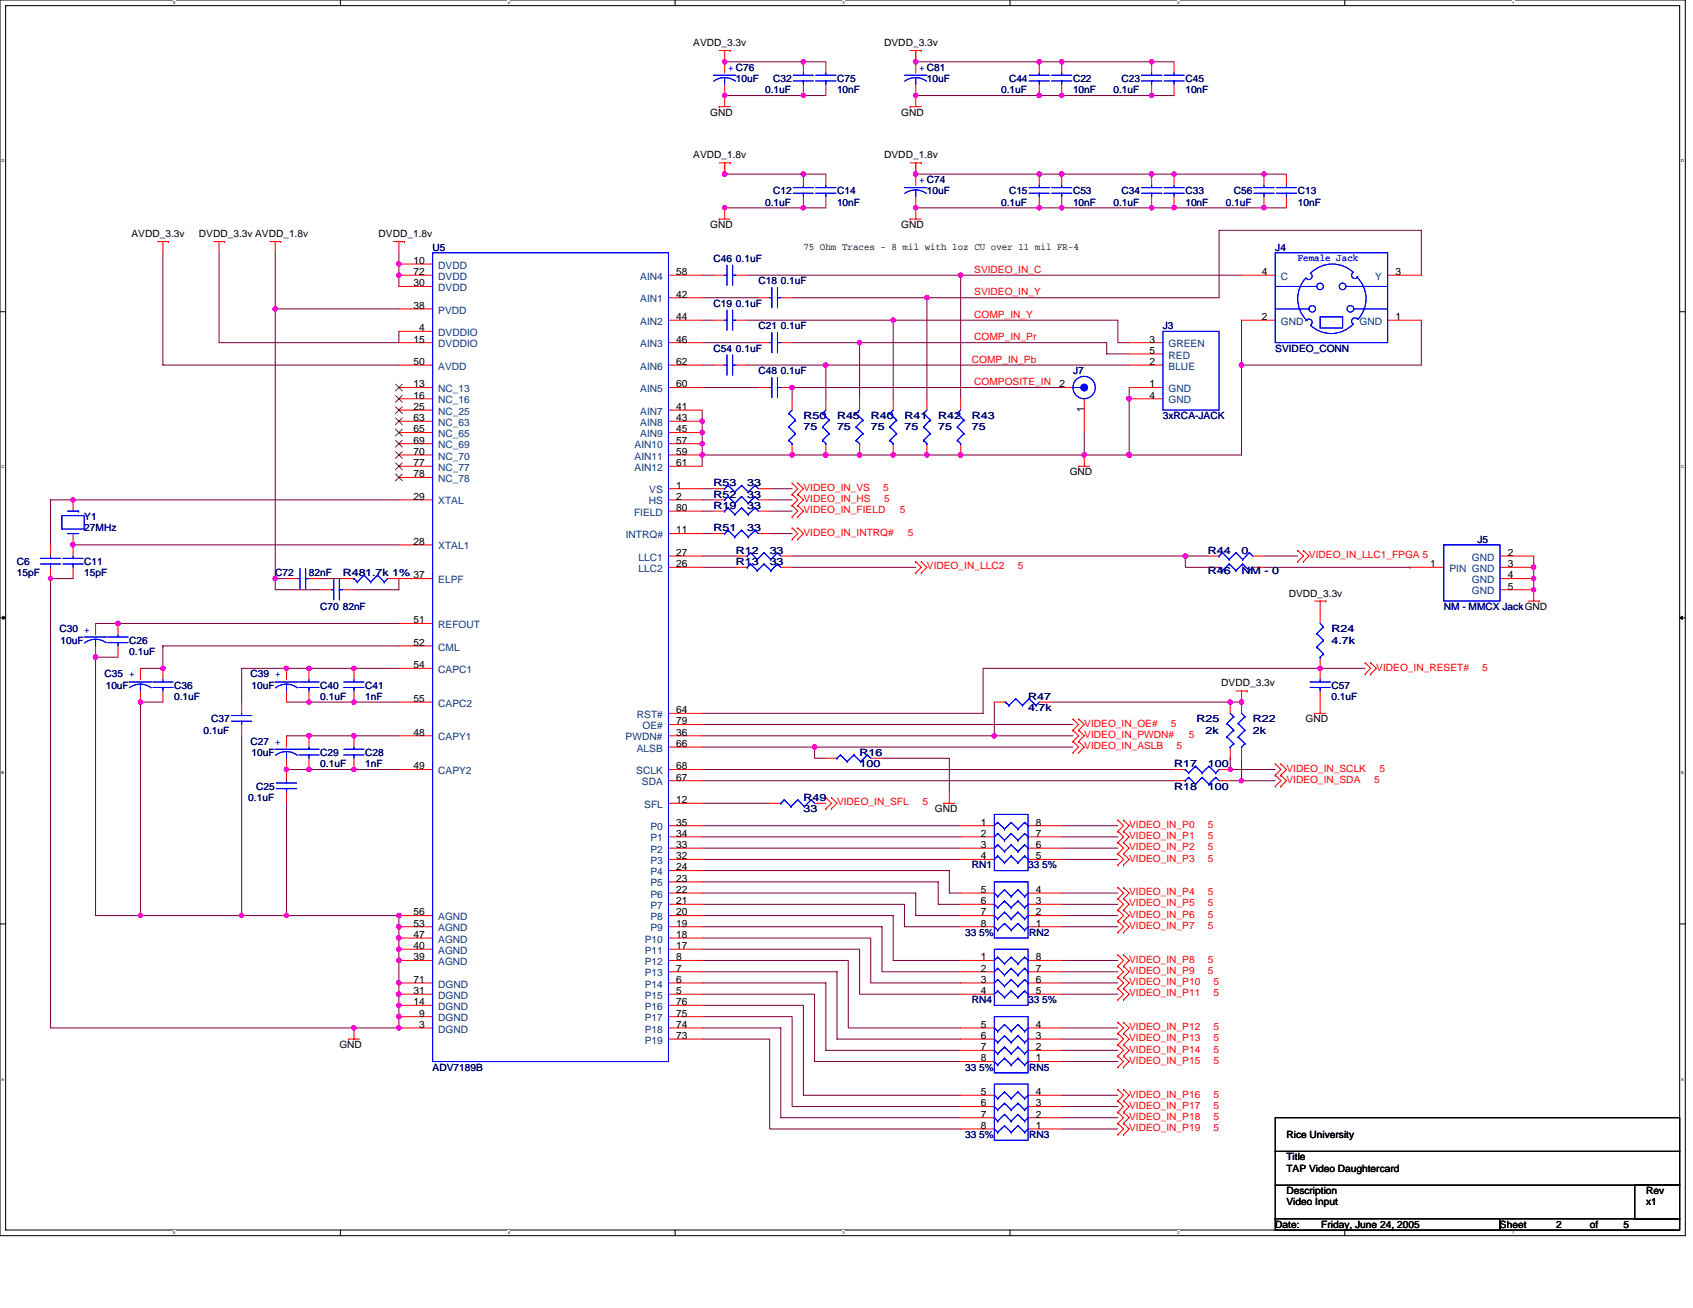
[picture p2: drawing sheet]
<svg xmlns="http://www.w3.org/2000/svg" width="279mm" height="216mm" viewBox="0 0 279 216" stroke-linecap="round" stroke-linejoin="round" font-family="sans-serif">
<defs><g id="words">
<g font-size="1.7">
<text x="114.4" y="7.6">AVDD_3.3v</text>
<text x="145.9" y="7.6">DVDD_3.3v</text>
<text x="117.2" y="19.1">GND</text>
<text x="148.7" y="19.1">GND</text>
<text x="114.4" y="26.1">AVDD_1.8v</text>
<text x="145.9" y="26.1">DVDD_1.8v</text>
<text x="21.7" y="39.1">AVDD_3.3v</text>
<text x="32.8" y="39.1">DVDD_3.3v AVDD_1.8v</text>
<text x="62.5" y="39.1">DVDD_1.8v</text>
<text x="117.2" y="37.6">GND</text>
<text x="132.6" y="41.2">75 Ohm Traces - 8 mil with 1oz CU over 11 mil FR-4</text>
<text x="148.7" y="37.6">GND</text>
<text x="68.2" y="43.6">10</text>
<text x="68.2" y="47.3">30</text>
<text x="68.2" y="45.4">72</text>
<text x="111.6" y="45.4">58</text>
<text x="208.2" y="45.4">4</text>
<text x="230.3" y="45.4">3</text>
<text x="68.2" y="51">38</text>
<text x="111.6" y="49.1">42</text>
<text x="111.6" y="52.8">44</text>
<text x="208.2" y="52.8">2</text>
<text x="230.3" y="52.8">1</text>
<text x="68.2" y="56.5">15</text>
<text x="69.2" y="54.7">4</text>
<text x="111.6" y="56.5">46</text>
<text x="189.7" y="56.5">3</text>
<text x="189.7" y="58.4">5</text>
<text x="68.2" y="60.2">50</text>
<text x="68.2" y="63.9">13</text>
<text x="68.2" y="65.8">16</text>
<text x="111.6" y="63.9">60</text>
<text x="111.6" y="60.2">62</text>
<text x="174.9" y="63.9">2</text>
<text x="189.7" y="63.9">1</text>
<text x="189.7" y="60.2">2</text>
<text x="189.7" y="65.8">4</text>
<text x="68.2" y="67.7">25</text>
<text x="68.2" y="69.5">63</text>
<text x="68.2" y="71.4">65</text>
<text x="111.6" y="67.7">41</text>
<text x="111.6" y="69.5">43</text>
<text x="111.6" y="71.4">45</text>
<text x="178.9" y="68.1" transform="rotate(-90 178.9 68.1)">1</text>
<text x="68.2" y="73.2">69</text>
<text x="68.2" y="75.1">70</text>
<text x="68.2" y="76.9">77</text>
<text x="111.6" y="73.2">57</text>
<text x="111.6" y="75.1">59</text>
<text x="111.6" y="76.9">61</text>
<text x="68.2" y="78.8">78</text>
<text x="68.2" y="82.5">29</text>
<text x="111.6" y="82.5">2</text>
<text x="111.6" y="80.6">1</text>
<text x="176.5" y="78.4">GND</text>
<text x="68.2" y="89.9">28</text>
<text x="111.6" y="84.3">80</text>
<text x="111.6" y="88.1">11</text>
<text x="111.6" y="91.8">27</text>
<text x="111.6" y="93.6">26</text>
<text x="236.1" y="93.6">1</text>
<text x="248.8" y="91.8">2</text>
<text x="248.8" y="93.6">3</text>
<text x="248.8" y="95.5">4</text>
<text x="212.7" y="98.5">DVDD_3.3v</text>
<text x="248.8" y="97.3">5</text>
<text x="68.2" y="106.6">52</text>
<text x="68.2" y="102.9">51</text>
<text x="68.2" y="110.3">54</text>
<text x="201.5" y="113.3">DVDD_3.3v</text>
<text x="68.2" y="115.9">55</text>
<text x="111.6" y="117.7">64</text>
<text x="111.6" y="119.6">79</text>
<text x="215.5" y="119.2">GND</text>
<text x="68.2" y="121.4">48</text>
<text x="111.6" y="123.3">66</text>
<text x="111.6" y="121.4">36</text>
<text x="68.2" y="127">49</text>
<text x="111.6" y="128.8">67</text>
<text x="111.6" y="127">68</text>
<text x="111.6" y="136.3">35</text>
<text x="111.6" y="132.6">12</text>
<text x="154.3" y="134.1">GND</text>
<text x="161.9" y="136.3">1</text>
<text x="171" y="136.3">8</text>
<text x="111.6" y="138.1">34</text>
<text x="111.6" y="140">33</text>
<text x="111.6" y="141.8">32</text>
<text x="111.6" y="143.7">24</text>
<text x="161.9" y="138.1">2</text>
<text x="161.9" y="140">3</text>
<text x="161.9" y="141.8">4</text>
<text x="171" y="141.8">5</text>
<text x="171" y="140">6</text>
<text x="171" y="138.1">7</text>
<text x="111.6" y="145.5">23</text>
<text x="111.6" y="147.4">22</text>
<text x="111.6" y="149.2">21</text>
<text x="161.9" y="147.4">5</text>
<text x="161.9" y="149.2">6</text>
<text x="171" y="149.2">3</text>
<text x="171" y="147.4">4</text>
<text x="68.2" y="154.8">47</text>
<text x="68.2" y="153">53</text>
<text x="68.2" y="151.1">56</text>
<text x="111.6" y="151.1">20</text>
<text x="111.6" y="153">19</text>
<text x="111.6" y="154.8">18</text>
<text x="161.9" y="151.1">7</text>
<text x="161.9" y="153">8</text>
<text x="171" y="153">1</text>
<text x="171" y="151.1">2</text>
<text x="68.2" y="158.5">39</text>
<text x="68.2" y="156.7">40</text>
<text x="111.6" y="156.7">17</text>
<text x="111.6" y="158.5">8</text>
<text x="111.6" y="160.4">7</text>
<text x="161.9" y="158.5">1</text>
<text x="161.9" y="160.4">2</text>
<text x="171" y="160.4">7</text>
<text x="171" y="158.5">8</text>
<text x="68.2" y="165.9">14</text>
<text x="68.2" y="164.1">31</text>
<text x="68.2" y="162.2">71</text>
<text x="69.2" y="167.8">9</text>
<text x="111.6" y="162.2">6</text>
<text x="111.6" y="164.1">5</text>
<text x="111.6" y="165.9">76</text>
<text x="111.6" y="167.8">75</text>
<text x="161.9" y="162.2">3</text>
<text x="161.9" y="164.1">4</text>
<text x="171" y="164.1">5</text>
<text x="171" y="162.2">6</text>
<text x="56" y="173">GND</text>
<text x="69.2" y="169.7">3</text>
<text x="111.6" y="169.7">74</text>
<text x="111.6" y="171.5">73</text>
<text x="161.9" y="169.7">5</text>
<text x="161.9" y="171.5">6</text>
<text x="161.9" y="173.4">7</text>
<text x="171" y="173.4">2</text>
<text x="171" y="171.5">3</text>
<text x="171" y="169.7">4</text>
<text x="161.9" y="175.2">8</text>
<text x="171" y="175.2">1</text>
<text x="161.9" y="180.8">5</text>
<text x="161.9" y="182.6">6</text>
<text x="161.9" y="184.5">7</text>
<text x="171" y="184.5">2</text>
<text x="171" y="182.6">3</text>
<text x="171" y="180.8">4</text>
<text x="161.9" y="186.3">8</text>
<text x="171" y="186.3">1</text>
<text x="212.3" y="187.8">Rice University</text>
<text x="212.3" y="191.5">Title</text>
<text x="212.3" y="197.1">Description</text>
<text x="212.3" y="193.4">TAP Video Daughtercard</text>
<text x="271.7" y="197.1">Rev</text>
<text x="210.5" y="202.7">Date:</text>
<text x="212.3" y="199">Video Input</text>
<text x="218.1" y="202.7">Friday, June 24, 2005</text>
<text x="247.5" y="202.7">Sheet</text>
<text x="256.8" y="202.7">2</text>
<text x="262.4" y="202.7">of</text>
<text x="267.9" y="202.7">5</text>
<text x="271.7" y="199">x1</text>
</g>
<g font-size="1.7" fill="#00f">
<text x="120.2" y="11.7">+ C76</text>
<text x="151.7" y="11.7">+ C81</text>
<text x="151.7" y="30.2">+ C74</text>
<text x="214.2" y="43">Female Jack</text>
</g>
<g font-size="1.7" fill="#000080">
<text x="121.5" y="13.5">10uF</text>
<text x="126.3" y="15.4">0.1uF</text>
<text x="127.6" y="13.5">C32</text>
<text x="138.1" y="13.5">C75</text>
<text x="138.1" y="15.4">10nF</text>
<text x="153" y="13.5">10uF</text>
<text x="165.2" y="15.4">0.1uF</text>
<text x="166.5" y="13.5">C44</text>
<text x="177.1" y="13.5">C22</text>
<text x="177.1" y="15.4">10nF</text>
<text x="183.7" y="15.4">0.1uF</text>
<text x="185.1" y="13.5">C23</text>
<text x="195.6" y="13.5">C45</text>
<text x="195.6" y="15.4">10nF</text>
<text x="126.3" y="33.9">0.1uF</text>
<text x="127.6" y="32.1">C12</text>
<text x="138.1" y="32.1">C14</text>
<text x="138.1" y="33.9">10nF</text>
<text x="153" y="32.1">10uF</text>
<text x="165.2" y="33.9">0.1uF</text>
<text x="166.5" y="32.1">C15</text>
<text x="177.1" y="32.1">C53</text>
<text x="177.1" y="33.9">10nF</text>
<text x="183.7" y="33.9">0.1uF</text>
<text x="185.1" y="32.1">C34</text>
<text x="195.6" y="32.1">C33</text>
<text x="195.6" y="33.9">10nF</text>
<text x="202.3" y="33.9">0.1uF</text>
<text x="203.6" y="32.1">C56</text>
<text x="214.2" y="32.1">C13</text>
<text x="214.2" y="33.9">10nF</text>
<text x="71.4" y="41.4">U5</text>
<text x="210.5" y="41.4">J4</text>
<text x="117.8" y="43.2">C46 0.1uF</text>
<text x="125.2" y="46.9">C18 0.1uF</text>
<text x="117.8" y="50.6">C19 0.1uF</text>
<text x="117.8" y="58">C54 0.1uF</text>
<text x="125.2" y="54.3">C21 0.1uF</text>
<text x="191.9" y="54.3">J3</text>
<text x="210.5" y="58">SVIDEO_CONN</text>
<text x="125.2" y="61.7">C48 0.1uF</text>
<text x="177.1" y="61.7">J7</text>
<text x="132.6" y="69.2">R50</text>
<text x="132.6" y="71">75</text>
<text x="138.1" y="69.2">R45</text>
<text x="138.1" y="71">75</text>
<text x="143.7" y="69.2">R40</text>
<text x="143.7" y="71">75</text>
<text x="149.3" y="69.2">R41</text>
<text x="149.3" y="71">75</text>
<text x="154.8" y="69.2">R42</text>
<text x="154.8" y="71">75</text>
<text x="160.4" y="69.2">R43</text>
<text x="160.4" y="71">75</text>
<text x="191.9" y="69.2">3xRCA-JACK</text>
<text x="117.8" y="80.3">R53</text>
<text x="117.8" y="82.1">R52</text>
<text x="117.8" y="84">R19</text>
<text x="123.3" y="80.3">33</text>
<text x="123.3" y="82.1">33</text>
<text x="123.3" y="84">33</text>
<text x="13.9" y="85.9">Y1</text>
<text x="13.9" y="87.7">27MHz</text>
<text x="117.8" y="87.7">R51</text>
<text x="123.3" y="87.7">33</text>
<text x="243.8" y="89.6">J5</text>
<text x="2.8" y="93.3">C6</text>
<text x="2.8" y="95.1">15pF</text>
<text x="13.9" y="93.3">C11</text>
<text x="13.9" y="95.1">15pF</text>
<text x="45.4" y="95.1">C72</text>
<text x="51" y="95.1">82nF</text>
<text x="56.6" y="95.1">R481.7k 1% 37</text>
<text x="121.5" y="91.4">R12</text>
<text x="121.5" y="93.3">R13</text>
<text x="127" y="91.4">33</text>
<text x="127" y="93.3">33</text>
<text x="199.3" y="94.7">R46</text>
<text x="199.3" y="91.4">R44</text>
<text x="204.9" y="94.7">NM - 0</text>
<text x="204.9" y="91.4">0</text>
<text x="52.9" y="100.7">C70 82nF</text>
<text x="238.3" y="100.7">NM - MMCX JackGND</text>
<text x="9.8" y="104.4">C30 +</text>
<text x="10" y="106.3">10uF</text>
<text x="21.3" y="106.3">C26</text>
<text x="219.7" y="104.4">R24</text>
<text x="219.7" y="106.3">4.7k</text>
<text x="17.3" y="111.8">C35 +</text>
<text x="17.4" y="113.7">10uF</text>
<text x="21.3" y="108.1">0.1uF</text>
<text x="28.7" y="113.7">C36</text>
<text x="41.4" y="111.8">C39 +</text>
<text x="41.5" y="113.7">10uF</text>
<text x="52.9" y="113.7">C40</text>
<text x="60.3" y="113.7">C41</text>
<text x="219.7" y="113.7">C57</text>
<text x="28.7" y="115.5">0.1uF</text>
<text x="34.9" y="119.2">C37</text>
<text x="52.9" y="115.5">0.1uF</text>
<text x="60.3" y="115.5">1nF</text>
<text x="169.7" y="115.5">R47</text>
<text x="169.7" y="117.4">4.7k</text>
<text x="197.5" y="119.2">R25</text>
<text x="206.8" y="119.2">R22</text>
<text x="219.7" y="115.5">0.1uF</text>
<text x="33.6" y="121.1">0.1uF</text>
<text x="41.4" y="122.9">C27 +</text>
<text x="41.5" y="124.8">10uF</text>
<text x="52.9" y="124.8">C29</text>
<text x="60.3" y="124.8">C28</text>
<text x="141.9" y="124.8">R16</text>
<text x="199" y="121.1">2k</text>
<text x="206.8" y="121.1">2k</text>
<text x="42.3" y="130.3">C25</text>
<text x="52.9" y="126.6">0.1uF</text>
<text x="60.3" y="126.6">1nF</text>
<text x="141.9" y="126.6">100</text>
<text x="193.8" y="126.6">R17</text>
<text x="193.8" y="130.3">R18</text>
<text x="199.3" y="126.6">100</text>
<text x="199.3" y="130.3">100</text>
<text x="41" y="132.2">0.1uF</text>
<text x="132.6" y="132.2">R49</text>
<text x="132.6" y="134.1">33</text>
<text x="160.4" y="143.3">RN1</text>
<text x="169.7" y="143.3">33 5%</text>
<text x="159.3" y="154.5">33 5%</text>
<text x="169.8" y="154.5">RN2</text>
<text x="160.4" y="165.6">RN4</text>
<text x="169.7" y="165.6">33 5%</text>
<text x="71.4" y="176.7">ADV7189B</text>
<text x="159.3" y="176.7">33 5%</text>
<text x="169.8" y="176.7">RN5</text>
<text x="159.3" y="187.8">33 5%</text>
<text x="169.8" y="187.8">RN3</text>
</g>
<g font-size="1.7" fill="#004080">
<text x="72.3" y="44.3">DVDD</text>
<text x="72.3" y="46.2">DVDD</text>
<text x="105.7" y="46.2">AIN4</text>
<text x="211.4" y="46.2">C</text>
<text x="227" y="46.2">Y</text>
<text x="72.3" y="48">DVDD</text>
<text x="72.3" y="51.8">PVDD</text>
<text x="105.7" y="49.9">AIN1</text>
<text x="105.7" y="53.6">AIN2</text>
<text x="211.4" y="53.6">GND</text>
<text x="224.4" y="53.6">GND</text>
<text x="72.3" y="55.5">DVDDIO</text>
<text x="72.3" y="57.3">DVDDIO</text>
<text x="105.7" y="57.3">AIN3</text>
<text x="192.8" y="57.3">GREEN</text>
<text x="192.8" y="59.2">RED</text>
<text x="72.3" y="61">AVDD</text>
<text x="72.3" y="64.7">NC_13</text>
<text x="105.7" y="64.7">AIN5</text>
<text x="105.7" y="61">AIN6</text>
<text x="192.8" y="64.7">GND</text>
<text x="192.8" y="61">BLUE</text>
<text x="72.3" y="66.6">NC_16</text>
<text x="72.3" y="68.5">NC_25</text>
<text x="72.3" y="70.3">NC_63</text>
<text x="105.7" y="68.5">AIN7</text>
<text x="105.7" y="70.3">AIN8</text>
<text x="192.8" y="66.6">GND</text>
<text x="72.3" y="72.2">NC_65</text>
<text x="72.3" y="74">NC_69</text>
<text x="72.3" y="75.9">NC_70</text>
<text x="72.3" y="77.7">NC_77</text>
<text x="104.7" y="74">AIN10</text>
<text x="104.7" y="75.9">AIN11</text>
<text x="104.7" y="77.7">AIN12</text>
<text x="105.7" y="72.2">AIN9</text>
<text x="72.3" y="79.6">NC_78</text>
<text x="72.3" y="83.3">XTAL</text>
<text x="107.1" y="83.3">HS</text>
<text x="107.1" y="81.4">VS</text>
<text x="103.3" y="88.8">INTRQ#</text>
<text x="104.6" y="85.1">FIELD</text>
<text x="72.3" y="90.7">XTAL1</text>
<text x="105.4" y="92.5">LLC1</text>
<text x="105.4" y="94.4">LLC2</text>
<text x="239.2" y="94.4">PIN GND</text>
<text x="242.9" y="92.5">GND</text>
<text x="72.3" y="96.3">ELPF</text>
<text x="242.9" y="96.3">GND</text>
<text x="242.9" y="98.1">GND</text>
<text x="72.3" y="107.4">CML</text>
<text x="72.3" y="103.7">REFOUT</text>
<text x="72.3" y="111.1">CAPC1</text>
<text x="72.3" y="116.6">CAPC2</text>
<text x="105.1" y="118.5">RST#</text>
<text x="72.3" y="122.2">CAPY1</text>
<text x="103.3" y="122.2">PWDN#</text>
<text x="105.1" y="124.1">ALSB</text>
<text x="106" y="120.4">OE#</text>
<text x="72.3" y="127.8">CAPY2</text>
<text x="105" y="127.8">SCLK</text>
<text x="105.9" y="129.6">SDA</text>
<text x="106.3" y="133.3">SFL</text>
<text x="107.3" y="137.1">P0</text>
<text x="107.3" y="138.9">P1</text>
<text x="107.3" y="140.8">P2</text>
<text x="107.3" y="142.6">P3</text>
<text x="107.3" y="144.5">P4</text>
<text x="107.3" y="146.3">P5</text>
<text x="107.3" y="148.2">P6</text>
<text x="72.3" y="155.6">AGND</text>
<text x="72.3" y="153.7">AGND</text>
<text x="72.3" y="151.9">AGND</text>
<text x="106.4" y="155.6">P10</text>
<text x="107.3" y="150">P7</text>
<text x="107.3" y="151.9">P8</text>
<text x="107.3" y="153.7">P9</text>
<text x="72.3" y="159.3">AGND</text>
<text x="72.3" y="157.4">AGND</text>
<text x="106.4" y="157.4">P11</text>
<text x="106.4" y="159.3">P12</text>
<text x="106.4" y="161.2">P13</text>
<text x="72.3" y="166.7">DGND</text>
<text x="72.3" y="164.9">DGND</text>
<text x="72.3" y="163">DGND</text>
<text x="106.4" y="163">P14</text>
<text x="106.4" y="164.9">P15</text>
<text x="106.4" y="166.7">P16</text>
<text x="72.3" y="170.4">DGND</text>
<text x="72.3" y="168.6">DGND</text>
<text x="106.4" y="168.6">P17</text>
<text x="106.4" y="170.4">P18</text>
<text x="106.4" y="172.3">P19</text>
</g>
<g font-size="1.7" fill="#f00">
<text x="160.8" y="45">SVIDEO_IN_C</text>
<text x="160.8" y="48.8">SVIDEO_IN_Y</text>
<text x="160.8" y="52.5">COMP_IN_Y</text>
<text x="160.4" y="59.9">COMP_IN_Pb</text>
<text x="160.8" y="56.2">COMP_IN_Pr</text>
<text x="160.8" y="63.6">COMPOSITE_IN</text>
<text x="132.6" y="81">VIDEO_IN_VS</text>
<text x="132.6" y="82.9">VIDEO_IN_HS</text>
<text x="145.8" y="81">5</text>
<text x="145.9" y="82.9">5</text>
<text x="132.6" y="84.7">VIDEO_IN_FIELD</text>
<text x="132.6" y="88.5">VIDEO_IN_INTRQ#</text>
<text x="148.5" y="84.7">5</text>
<text x="149.8" y="88.5">5</text>
<text x="153" y="94">VIDEO_IN_LLC2</text>
<text x="168" y="94">5</text>
<text x="216" y="92.2">VIDEO_IN_LLC1_FPGA 5</text>
<text x="227.1" y="110.7">VIDEO_IN_RESET#</text>
<text x="244.6" y="110.7">5</text>
<text x="178.9" y="120">VIDEO_IN_OE#</text>
<text x="193.2" y="120">5</text>
<text x="178.9" y="123.7">VIDEO_IN_ASLB</text>
<text x="178.9" y="121.8">VIDEO_IN_PWDN#</text>
<text x="194.1" y="123.7">5</text>
<text x="196.2" y="121.8">5</text>
<text x="212.3" y="127.4">VIDEO_IN_SCLK</text>
<text x="212.3" y="129.2">VIDEO_IN_SDA</text>
<text x="226.8" y="129.2">5</text>
<text x="227.7" y="127.4">5</text>
<text x="138.1" y="132.9">VIDEO_IN_SFL</text>
<text x="152.2" y="132.9">5</text>
<text x="186.4" y="136.7">VIDEO_IN_P0</text>
<text x="199.3" y="136.7">5</text>
<text x="186.4" y="138.5">VIDEO_IN_P1</text>
<text x="186.4" y="140.4">VIDEO_IN_P2</text>
<text x="186.4" y="142.2">VIDEO_IN_P3</text>
<text x="199.3" y="138.5">5</text>
<text x="199.3" y="140.4">5</text>
<text x="199.3" y="142.2">5</text>
<text x="186.4" y="147.8">VIDEO_IN_P4</text>
<text x="186.4" y="149.6">VIDEO_IN_P5</text>
<text x="199.3" y="147.8">5</text>
<text x="199.3" y="149.6">5</text>
<text x="186.4" y="151.5">VIDEO_IN_P6</text>
<text x="186.4" y="153.4">VIDEO_IN_P7</text>
<text x="199.3" y="151.5">5</text>
<text x="199.3" y="153.4">5</text>
<text x="186.4" y="158.9">VIDEO_IN_P8</text>
<text x="186.4" y="160.8">VIDEO_IN_P9</text>
<text x="199.3" y="158.9">5</text>
<text x="199.3" y="160.8">5</text>
<text x="186.4" y="162.6">VIDEO_IN_P10</text>
<text x="186.4" y="164.5">VIDEO_IN_P11</text>
<text x="200.3" y="162.6">5</text>
<text x="200.3" y="164.5">5</text>
<text x="186.4" y="170">VIDEO_IN_P12</text>
<text x="186.4" y="171.9">VIDEO_IN_P13</text>
<text x="186.4" y="173.7">VIDEO_IN_P14</text>
<text x="200.3" y="170">5</text>
<text x="200.3" y="171.9">5</text>
<text x="200.3" y="173.7">5</text>
<text x="186.4" y="175.6">VIDEO_IN_P15</text>
<text x="200.3" y="175.6">5</text>
<text x="186.4" y="181.2">VIDEO_IN_P16</text>
<text x="186.4" y="183">VIDEO_IN_P17</text>
<text x="186.4" y="184.9">VIDEO_IN_P18</text>
<text x="200.3" y="181.2">5</text>
<text x="200.3" y="183">5</text>
<text x="200.3" y="184.9">5</text>
<text x="186.4" y="186.7">VIDEO_IN_P19</text>
<text x="200.3" y="186.7">5</text>
</g>
<g font-size=".7">
<text x="28.6" y=".7">5</text>
<text x="83.8" y=".7">4</text>
<text x="139" y=".7">3</text>
<text x="194.3" y=".7">2</text>
<text x="249.6" y=".7">1</text>
<text x=".2" y="26.8">D</text>
<text x="277.4" y="26.8">D</text>
<text x=".2" y="77.3">C</text>
<text x="277.4" y="77.3">C</text>
<text x=".2" y="127.8">B</text>
<text x="277.4" y="127.8">B</text>
<text x=".2" y="178.4">A</text>
<text x="277.4" y="178.4">A</text>
<text x="28.6" y="203.7">5</text>
<text x="83.8" y="203.7">4</text>
<text x="139" y="203.7">3</text>
<text x="194.3" y="203.7">2</text>
<text x="249.6" y="203.7">1</text>
</g>
</g></defs>
<path d="M0 0h278.1v204h-278.1zM.9 .9h276.3v202.1h-276.3z" fill="none" stroke="#000" stroke-width=".17"/>
<g fill="#fff">
<path d="M28.6 .1h.3v.7h-.3z"/>
<path d="M28.6 203.1h.3v.8h-.3z"/>
</g>
<path d="M56.2 0v.9M56.2 203v1" fill="none" stroke="#000" stroke-width=".17"/>
<g fill="#fff">
<path d="M83.8 .1h.4v.7h-.4z"/>
<path d="M83.8 203.1h.4v.8h-.4z"/>
</g>
<path d="M111.4 0v.9M111.4 203v1" fill="none" stroke="#000" stroke-width=".17"/>
<g fill="#fff">
<path d="M139 .1h.4v.7h-.4z"/>
<path d="M139 203.1h.4v.8h-.4z"/>
</g>
<path d="M166.7 0v.9M166.7 203v1" fill="none" stroke="#000" stroke-width=".17"/>
<g fill="#fff">
<path d="M194.3 .1h.4v.7h-.4z"/>
<path d="M194.3 203.1h.4v.8h-.4z"/>
</g>
<path d="M221.9 0v.9M221.9 203v1" fill="none" stroke="#000" stroke-width=".17"/>
<g fill="#fff">
<path d="M249.6 .1h.3v.7h-.3z"/>
<path d="M249.6 203.1h.3v.8h-.3z"/>
<path d="M.2 26.2h.5v.7h-.5z"/>
<path d="M277.4 26.2h.5v.7h-.5z"/>
<path d="M.2 76.7h.5v.7h-.5z"/>
<path d="M277.4 76.7h.5v.7h-.5z"/>
</g>
<path d="M0 51.5h.9M277.2 51.5h.9" fill="none" stroke="#000" stroke-width=".17"/>
<g fill="#fff">
<path d="M.2 127.2h.5v.8h-.5z"/>
<path d="M277.4 127.2h.5v.8h-.5z"/>
</g>
<path d="M0 102h.9M277.2 102h.9" fill="none" stroke="#000" stroke-width=".17"/>
<path d="M.5 101.7l.4 .3-.4 .2zM277.2 102l.5-.3v.5z" fill="#000" stroke="#000" stroke-width=".17"/>
<g fill="#fff">
<path d="M.2 177.8h.4v.7h-.4z"/>
<path d="M277.4 177.8h.4v.7h-.4z"/>
</g>
<path d="M0 152.5h.9M277.2 152.5h.9M210.5 184.5h66.7v5.6h-66.7zM210.5 190.1h66.7v5.5h-66.7zM210.5 195.6v5.6M269.8 195.6h7.4v5.6h-7.4zM210.5 201.2h37v1.8h-37zM210.5 201.2h.1M247.5 201.2h29.7v1.8h-29.7z" fill="none" stroke="#000" stroke-width=".17"/>
<g fill="none" stroke="#800040" stroke-width=".17">
<path d="M119.6 15.8h.1M119.6 15.8h16.7M119.6 10.2h.1M119.6 10.2h16.7M132.6 10.2h.1M151.1 15.8h.1M151.1 10.2h.1M151.1 8.3v1.9M151.1 10.2h42.7M151.1 15.8h42.7M171.5 15.8h.1M171.5 10.2h.1"/>
<path d="M175.2 10.2h.1M175.2 15.8h.1M190.1 15.8h.1M190.1 10.2h.1M119.6 34.3h.1M119.6 34.3h16.7M119.6 26.9v1.8M119.6 28.7h.1M119.6 28.7h16.7M132.6 28.7h.1M151.1 34.3h.1M151.1 28.7h.1"/>
<path d="M151.1 26.9v1.8M151.1 28.7h61.2M151.1 34.3h61.2M171.5 34.3h.1M171.5 28.7h.1M175.2 34.3h.1M175.2 28.7h.1M190.1 34.3h.1M190.1 28.7h.1M193.8 28.7h.1M193.8 34.3h.1M208.6 34.3h.1"/>
<path d="M208.6 28.7h.1M26.9 41.7v18.6h38.9M36.2 41.7v14.9h29.6v-1.9M45.4 51v44.5h1.9M45.4 51h.1M45.4 41.7v9.3h20.4M65.8 45.4h.1M65.8 43.6h.1M65.8 41.7v1.9M65.8 43.6v3.7M115.9 45.4h1.9M115.9 49.1h9.3"/>
<path d="M115.9 52.9h1.9M115.9 56.6h9.3M123.3 52.9h24.1v12.9M123.3 45.4h35.2v20.4M130.7 56.6h11.2v9.2M130.7 49.1h22.3v16.7M141.9 56.6h.1M141.9 56.6h40.7v1.8h3.8M147.4 52.9h.1M147.4 52.9h37.1v3.7h1.9M153 49.1h.1M158.5 45.4h.1"/>
<path d="M158.5 45.4h46.4M204.9 52.9v7.4M234.6 45.4v-7.4h-33.4v11.1h-48.2M234.6 52.9v7.4h-29.7M115.9 73.2h.1M115.9 75.1v1.9M115.9 75.1h.1M115.9 60.3h1.9M115.9 64h9.3M115.9 71.4h.1M115.9 69.5h.1M115.9 67.7v1.8"/>
<path d="M115.9 69.5v5.6M123.3 60.3h13M130.7 64h.1M130.7 64v1.8M130.7 75.1h.1M130.7 64h44.5M136.3 60.3v5.5M136.3 60.3h.1M136.3 75.1h.1M136.3 60.3h50.1M141.9 75.1h.1M147.4 75.1h.1"/>
<path d="M153 75.1h.1M158.5 75.1h.1M178.9 75.1h.1M178.9 71.4v3.7M186.4 65.8h.1M186.4 64v1.8M186.4 75.1h.1M186.4 65.8v9.3M204.9 60.3v14.8h-89M204.9 60.3h.1M8.3 95.5h.1M8.3 95.5v74.2h50.1"/>
<path d="M8.3 95.5h3.8M12.1 82.5h.1M12.1 89.9h.1M12.1 82.5h-3.8v7.4M12.1 82.5h53.7M12.1 89.9h53.7M45.4 95.5v1.8h7.5M45.4 95.5h.1M52.9 95.5h3.7M65.8 95.5v1.8h-7.4M115.9 80.7h1.9M115.9 82.5h1.9"/>
<path d="M115.9 84.4h1.9M115.9 88.1h1.9M115.9 91.8h5.6M115.9 93.6h5.6M127 80.7h3.7M127 82.5h3.7M127 84.4h3.7M127 88.1h3.7M130.7 93.6h20.4M130.7 91.8h64.9v1.8h3.7M195.6 91.8h.1M195.6 91.8h3.7"/>
<path d="M208.6 91.8h5.6M208.6 93.6h24.1M232.7 93.6h.1M253.1 93.6h.1M253.1 95.5h.1M253.1 97.3h.1M253.1 91.8v5.5M15.8 102.9h3.7M15.8 108.5h3.7M15.8 108.5h.1M15.8 108.5v42.6h7.4M19.5 102.9h.1"/>
<path d="M19.5 102.9h46.3M23.2 115.9h.1M23.2 115.9v35.2M23.2 115.9h3.7M26.9 106.6v3.7h-3.7M26.9 106.6h.1M26.9 106.6h38.9M47.3 110.3h.1M47.3 115.9h3.7M47.3 110.3h-7.4v5.6M47.3 110.3h18.5M51 110.3h.1"/>
<path d="M51 115.9h.1M51 115.9h14.8M58.4 110.3h.1M58.4 115.9h.1M115.9 119.6h61.2M164.1 115.9v5.6M173.4 115.9h29.6M203 115.9h.1M203 115.9h1.9M217.9 110.3h-55.7v7.5h-46.3M217.9 110.3h.1M217.9 110.3h7.4"/>
<path d="M39.9 121.5v29.6M47.3 121.5h3.7M47.3 127h.1M47.3 132.6v18.5M47.3 127h18.5M51 121.5h.1M51 127h.1M51 121.5h14.8M58.4 121.5h.1M58.4 127h.1M115.9 140h42.6M115.9 138.1h42.6"/>
<path d="M115.9 136.3h42.6M115.9 128.9h77.9M115.9 127h77.9M115.9 132.6h11.1M115.9 123.3h18.5M115.9 121.5h48.2M134.4 123.3h.1M134.4 123.3v1.9h1.9M134.4 123.3h42.7M145.6 125.2h11.1v5.5M164.1 121.5h.1M164.1 121.5h13"/>
<path d="M175.2 136.3h9.3M175.2 138.1h9.3M175.2 140h9.3M203 125.2h.1M203 125.2v1.8h7.5M203 128.9h1.9M204.9 128.9h.1M204.9 125.2v3.7M204.9 128.9h5.6M23.2 151.1h.1M23.2 151.1h42.6M39.9 151.1h.1"/>
<path d="M47.3 151.1h.1M65.8 158.5h.1M65.8 154.8h.1M65.8 156.7h.1M65.8 151.1h.1M65.8 153h.1M65.8 151.1v18.6h-7.4M115.9 141.9h42.6M115.9 143.7h40.8v3.7h1.8M115.9 145.6h38.9v3.7h3.7M115.9 147.4h35.2v3.7h7.4M115.9 149.3h33.4v3.7h9.2"/>
<path d="M115.9 151.1h31.5v7.4h11.1M115.9 153h29.7v7.4h12.9M115.9 154.8h27.8v7.4h14.8M115.9 156.7h26v7.4h16.6M115.9 158.5h24.1v11.2h18.5M175.2 141.9h9.3M175.2 147.4h9.3M175.2 149.3h9.3M175.2 151.1h9.3M175.2 153h9.3M175.2 158.5h9.3M58.4 169.7h.1"/>
<path d="M65.8 162.2h.1M65.8 164.1h.1M65.8 165.9h.1M65.8 167.8h.1M115.9 160.4h22.2v11.1h20.4M115.9 162.2h20.4v11.2h22.2M115.9 164.1h18.5v11.1h24.1M115.9 165.9h16.7v14.9h25.9M115.9 167.8h14.8v14.8h27.8M115.9 169.7h13v14.8h29.6M115.9 171.5h11.1v14.9h31.5M175.2 160.4h9.3"/>
<path d="M175.2 162.2h9.3M175.2 164.1h9.3M175.2 169.7h9.3M175.2 171.5h9.3M175.2 173.4h9.3M175.2 175.2h9.3M175.2 180.8h9.3M175.2 182.6h9.3M175.2 184.5h9.3M175.2 186.4h9.3"/>
</g>
<g fill="#f0f" stroke="#f0f" stroke-width=".17">
<circle cx="12" cy="82.5" r=".36"/>
<circle cx="12" cy="89.9" r=".36"/>
<circle cx="19.5" cy="102.9" r=".38"/>
<circle cx="8.3" cy="95.5" r=".36"/>
<circle cx="58.4" cy="110.3" r=".36"/>
<circle cx="47.3" cy="110.3" r=".37"/>
<circle cx="51" cy="110.3" r=".36"/>
<circle cx="58.4" cy="115.9" r=".36"/>
<circle cx="51" cy="115.9" r=".36"/>
<circle cx="51" cy="121.4" r=".37"/>
<circle cx="58.4" cy="121.4" r=".37"/>
<circle cx="51" cy="127" r=".36"/>
<circle cx="47.3" cy="127" r=".37"/>
<circle cx="58.4" cy="127" r=".36"/>
<circle cx="15.7" cy="108.5" r=".36"/>
<circle cx="26.9" cy="110.3" r=".36"/>
<circle cx="23.2" cy="115.9" r=".36"/>
<circle cx="47.3" cy="151.1" r=".37"/>
<circle cx="65.8" cy="169.6" r=".37"/>
<circle cx="58.4" cy="169.6" r=".36"/>
<circle cx="23.2" cy="151.1" r=".36"/>
<circle cx="39.9" cy="151.1" r=".36"/>
<circle cx="65.8" cy="45.4" r=".37"/>
<circle cx="45.4" cy="95.5" r=".36"/>
<circle cx="204.9" cy="128.9" r=".37"/>
<circle cx="203" cy="127" r=".36"/>
<circle cx="204.9" cy="115.9" r=".37"/>
<circle cx="203" cy="115.9" r=".36"/>
<circle cx="132.6" cy="28.7" r=".37"/>
<circle cx="132.6" cy="10.2" r=".37"/>
<circle cx="151.1" cy="34.3" r=".36"/>
<circle cx="132.6" cy="34.3" r=".36"/>
<circle cx="119.6" cy="34.3" r=".36"/>
<circle cx="132.6" cy="15.7" r=".36"/>
<circle cx="119.6" cy="15.7" r=".36"/>
<circle cx="190.1" cy="34.3" r=".36"/>
<circle cx="175.2" cy="34.3" r=".36"/>
<circle cx="208.6" cy="34.3" r=".36"/>
<circle cx="171.5" cy="34.3" r=".36"/>
<circle cx="151.1" cy="28.7" r=".37"/>
<circle cx="190" cy="28.7" r=".37"/>
<circle cx="175.2" cy="28.7" r=".37"/>
<circle cx="171.5" cy="28.7" r=".37"/>
<circle cx="208.6" cy="28.7" r=".37"/>
<circle cx="171.5" cy="15.7" r=".36"/>
<circle cx="151.1" cy="15.7" r=".36"/>
<circle cx="190.1" cy="15.7" r=".36"/>
<circle cx="151.1" cy="10.2" r=".37"/>
<circle cx="190" cy="10.2" r=".37"/>
<circle cx="171.5" cy="10.2" r=".37"/>
<circle cx="175.2" cy="10.2" r=".37"/>
<circle cx="175.2" cy="15.7" r=".36"/>
<circle cx="193.8" cy="28.7" r=".37"/>
<circle cx="193.8" cy="34.3" r=".36"/>
<circle cx="217.9" cy="110.3" r=".36"/>
<circle cx="164.1" cy="121.4" r=".37"/>
<circle cx="134.4" cy="123.3" r=".36"/>
<circle cx="115.9" cy="73.2" r=".36"/>
<circle cx="115.9" cy="75.1" r=".37"/>
<circle cx="119.6" cy="10.2" r=".37"/>
<circle cx="119.6" cy="28.7" r=".37"/>
<circle cx="158.5" cy="45.4" r=".37"/>
<circle cx="153" cy="49.1" r=".36"/>
<circle cx="147.4" cy="52.8" r=".36"/>
<circle cx="141.8" cy="56.5" r=".37"/>
<circle cx="130.7" cy="64" r=".37"/>
<circle cx="136.3" cy="60.3" r=".36"/>
<circle cx="136.3" cy="75.1" r=".37"/>
<circle cx="130.7" cy="75.1" r=".38"/>
<circle cx="186.3" cy="75.1" r=".38"/>
<circle cx="178.9" cy="75.1" r=".37"/>
<circle cx="186.3" cy="65.8" r=".38"/>
<circle cx="147.4" cy="75.1" r=".37"/>
<circle cx="158.5" cy="75.1" r=".38"/>
<circle cx="141.8" cy="75.1" r=".37"/>
<circle cx="45.4" cy="51" r=".36"/>
<circle cx="204.9" cy="60.3" r=".37"/>
<circle cx="195.6" cy="91.8" r=".37"/>
<circle cx="153" cy="75.1" r=".37"/>
<circle cx="115.9" cy="71.4" r=".36"/>
<circle cx="65.8" cy="158.5" r=".38"/>
<circle cx="115.9" cy="69.5" r=".36"/>
<circle cx="65.8" cy="154.8" r=".37"/>
<circle cx="65.8" cy="162.2" r=".37"/>
<circle cx="65.8" cy="156.7" r=".37"/>
<circle cx="65.8" cy="164.1" r=".37"/>
<circle cx="65.8" cy="165.9" r=".37"/>
<circle cx="65.8" cy="43.6" r=".37"/>
<circle cx="65.8" cy="167.8" r=".38"/>
<circle cx="65.8" cy="151.1" r=".37"/>
<circle cx="65.8" cy="153" r=".37"/>
<circle cx="253.1" cy="93.6" r=".37"/>
<circle cx="253.1" cy="95.5" r=".36"/>
<circle cx="253.1" cy="97.3" r=".36"/>
</g>
<g fill="none" stroke="#f00" stroke-width=".17">
<path d="M118.7 17.6h.1M118.7 8.3h1.8M118.7 17.6h1.8M119.6 8.3v3.8M119.6 13.9v3.7M120.5 8.3h.1M132.6 10.2v1.9M132.6 13.9v1.9M136.3 10.2v1.9M136.3 13.9v1.9M150.2 17.6h.1M150.2 8.3h1.8"/>
<path d="M150.2 17.6h1.8M151.1 8.3v3.8M151.1 13.9v3.7M152 8.3h.1M171.5 10.2v1.9M171.5 13.9v1.9M175.2 10.2v1.9M175.2 13.9v1.9M190.1 10.2v1.9M190.1 13.9v1.9M193.8 10.2v1.9M193.8 13.9v1.9"/>
<path d="M26 39.9h1.8M26.9 39.9v1.8M27.8 39.9h.1M35.2 39.9h1.9M36.2 39.9v1.8M37.1 39.9h.1M44.5 39.9h1.9M45.4 39.9v1.8M46.4 39.9h.1M64.9 39.9h1.9M65.8 39.9v1.8M66.8 39.9h.1"/>
<path d="M118.7 36.2h.1M118.7 26.9h1.8M118.7 36.2h1.8M119.6 26.9v1.8M119.6 34.3v1.9M120.5 26.9h.1M132.6 28.7v1.9M132.6 32.4v1.9M136.3 28.7v1.9M136.3 32.4v1.9M150.2 36.2h.1M150.2 26.9h1.8"/>
<path d="M150.2 36.2h1.8M151.1 26.9v3.7M151.1 32.4v3.8M152 26.9h.1M171.5 28.7v1.9M171.5 32.4v1.9M175.2 28.7v1.9M175.2 32.4v1.9M190.1 28.7v1.9M190.1 32.4v1.9M193.8 28.7v1.9M193.8 32.4v1.9"/>
<path d="M208.6 28.7v1.9M208.6 32.4v1.9M212.3 28.7v1.9M212.3 32.4v1.9M65.8 45.4h5.6M65.8 56.6h5.6M65.8 43.6h5.6M65.8 47.3h5.6M65.8 54.7h5.6M65.8 51h5.6M110.3 45.4h5.6M110.3 56.6h5.6"/>
<path d="M110.3 52.9h5.6M110.3 49.1h5.6M117.8 45.4h1.8M117.8 52.9h1.8M121.5 45.4h1.8M121.5 52.9h1.8M125.2 56.6h1.8M125.2 49.1h1.8M128.9 56.6h1.8M128.9 49.1h1.8M186.4 56.6h5.5M186.4 58.4h5.5"/>
<path d="M204.9 45.4h5.6M204.9 52.9h5.6M229 45.4h5.6M229 52.9h5.6M65.8 77h5.6M65.8 64h5.6M65.8 60.3h5.6M65.8 65.8h5.6M65.8 73.2h5.6M65.8 75.1h5.6M65.8 67.7h5.6M65.8 69.5h5.6"/>
<path d="M65.8 71.4h5.6M65.8 78.8h5.6M110.3 77h5.6M110.3 64h5.6M110.3 60.3h5.6M110.3 73.2h5.6M110.3 75.1h5.6M110.3 67.7h5.6M110.3 69.5h5.6M110.3 71.4h5.6M117.8 60.3h1.8M121.5 60.3h1.8"/>
<path d="M125.2 64h1.8M128.9 64h1.8M130.7 79.7h.1M130.7 79.7l1 1-1 .9M130.7 65.8v1.9M130.7 73.2v1.9M131.7 79.7h.1M131.7 79.7l.9 1-.9 .9M136.3 65.8v1.9M136.3 73.2v1.9M141.9 65.8v1.9M141.9 73.2v1.9"/>
<path d="M147.4 65.8v1.9M147.4 73.2v1.9M153 65.8v1.9M153 73.2v1.9M158.5 65.8v1.9M158.5 73.2v1.9M175.2 64h1.9M178 77h.1M178 77h1.9M178.9 75.1v1.9M178.9 65.8v5.6M186.4 64h5.5"/>
<path d="M186.4 60.3h5.5M186.4 65.8h5.5M8.3 89.9v1.9M8.3 93.6v1.9M12.1 82.5v1.9M12.1 88.1v3.7M12.1 93.6v1.9M47.3 95.5h1.8M51 95.5h1.9M52.9 97.3h1.8M56.6 95.5h1.8M56.6 97.3h1.8"/>
<path d="M64 95.5h7.4M65.8 82.5h5.6M65.8 89.9h5.6M110.3 93.6h5.6M110.3 91.8h5.6M110.3 88.1h5.6M110.3 80.7h5.6M110.3 82.5h5.6M110.3 84.4h5.6M117.8 88.1h1.8M117.8 80.7h1.8M117.8 82.5h1.8"/>
<path d="M117.8 84.4h1.8M121.5 93.6h1.8M121.5 91.8h1.8M125.2 88.1h1.8M125.2 80.7h1.8M125.2 82.5h1.8M125.2 84.4h1.8M128.9 93.6h1.8M128.9 91.8h1.8M130.7 81.6h.1M130.7 83.4h.1M130.7 85.3h.1"/>
<path d="M130.7 89h.1M130.7 87.1h.1M130.7 81.6l1 .9-1 .9M130.7 83.4l1 1-1 .9M130.7 87.1l1 1-1 .9M131.7 81.6h.1M131.7 83.4h.1M131.7 85.3h.1M131.7 89h.1M131.7 87.1h.1M131.7 81.6l.9 .9-.9 .9M131.7 83.4l.9 1-.9 .9"/>
<path d="M131.7 87.1l.9 1-.9 .9M151.1 94.6h.1M151.1 92.7h.1M151.1 92.7l.9 .9-.9 1M152 94.6h.1M152 92.7h.1M152 92.7l1 .9-1 1M199.3 93.6h1.9M199.3 91.8h1.9M206.8 93.6h1.8M206.8 91.8h1.8M214.2 92.7h.1"/>
<path d="M214.2 90.9h.1M214.2 90.9l.9 .9-.9 .9M215.1 92.7h.1M215.1 90.9h.1M215.1 90.9l.9 .9-.9 .9M216.9 99.2h1.9M217.9 99.2v3.7M218.8 99.2h.1M232.7 93.6h5.6M247.5 97.3h5.6v1.9M247.5 93.6h5.6M247.5 91.8h5.6"/>
<path d="M247.5 95.5h5.6M252.2 99.2h1.8M254 99.2h.1M15.8 102.9v1.9M15.8 106.6v1.9M19.5 102.9v1.9M19.5 106.6v1.9M23.2 110.3v1.9M23.2 114v1.9M26.9 110.3v1.9M26.9 114v1.9M39.9 115.9v1.9"/>
<path d="M39.9 119.6v1.9M47.3 110.3v1.9M47.3 114v1.9M51 110.3v1.9M51 114v1.9M58.4 110.3v1.9M58.4 114v1.9M65.8 115.9h5.6M65.8 110.3h5.6M65.8 106.6h5.6M65.8 102.9h5.6M110.3 117.8h5.6"/>
<path d="M110.3 119.6h5.6M164.1 115.9h1.8M171.5 115.9h1.9M177.1 118.7h.1M177.1 118.7l.9 .9-.9 .9M178 118.7h.1M178 118.7l.9 .9-.9 .9M203 115.9v1.9M204 114h1.8M204.9 114v3.8M205.8 114h.1M216.9 117.8h.1"/>
<path d="M216.9 117.8h1.9M217.9 114v3.8M217.9 108.5v3.7M225.3 111.3h.1M225.3 109.4h.1M225.3 109.4l.9 .9-.9 1M226.2 111.3h.1M226.2 109.4h.1M226.2 109.4l.9 .9-.9 1M47.3 121.5v1.8M47.3 125.2v3.7M47.3 130.7v1.9"/>
<path d="M51 121.5v1.8M51 125.2v1.8M58.4 121.5v1.8M58.4 125.2v1.8M65.8 127h5.6M65.8 121.5h5.6M110.3 132.6h5.6M110.3 127h5.6M110.3 128.9h5.6M110.3 136.3h5.6M110.3 138.1h5.6M110.3 140h5.6"/>
<path d="M110.3 123.3h5.6M110.3 121.5h5.6M127 132.6h1.9M134.4 132.6h1.9M136.3 133.5h.1M136.3 131.7h.1M136.3 131.7l.9 .9-.9 .9M136.3 125.2h1.8M137.2 133.5h.1M137.2 131.7h.1M137.2 131.7l.9 .9-.9 .9M143.7 125.2h1.9"/>
<path d="M155.8 132.6h.1M155.8 132.6h1.8M156.7 130.7v1.9M158.5 136.3h5.6M158.5 138.1h5.6M158.5 140h5.6M169.7 136.3h5.5M169.7 138.1h5.5M169.7 140h5.5M177.1 124.2h.1M177.1 122.4h.1M177.1 120.5h.1"/>
<path d="M177.1 122.4l.9 .9-.9 .9M177.1 120.5l.9 1-.9 .9M178 124.2h.1M178 122.4h.1M178 120.5h.1M178 122.4l.9 .9-.9 .9M178 120.5l.9 1-.9 .9M184.5 137.2h.1M184.5 135.4h.1M184.5 139.1h.1M184.5 135.4l.9 .9-.9 .9M184.5 137.2l.9 .9-.9 1"/>
<path d="M184.5 139.1l.9 .9-.9 .9M185.4 137.2h.1M185.4 135.4h.1M185.4 139.1h.1M185.4 135.4l1 .9-1 .9M185.4 137.2l1 .9-1 1M185.4 139.1l1 .9-1 .9M193.8 127h1.8M193.8 128.9h1.8M201.2 127h1.8M201.2 128.9h1.8M203 123.3v1.9"/>
<path d="M204.9 123.3v1.9M210.5 128h.1M210.5 126.1h.1M210.5 129.8h.1M210.5 126.1l.9 .9-.9 1M210.5 128l.9 .9-.9 .9M211.4 128h.1M211.4 126.1h.1M211.4 129.8h.1M211.4 126.1l.9 .9-.9 1M211.4 128l.9 .9-.9 .9M65.8 153h5.6"/>
<path d="M65.8 151.1h5.6M65.8 158.5h5.6M65.8 156.7h5.6M65.8 154.8h5.6M110.3 153h5.6M110.3 151.1h5.6M110.3 149.3h5.6M110.3 147.4h5.6M110.3 158.5h5.6M110.3 141.9h5.6M110.3 156.7h5.6M110.3 154.8h5.6"/>
<path d="M110.3 143.7h5.6M110.3 145.6h5.6M158.5 153h5.6M158.5 151.1h5.6M158.5 149.3h5.6M158.5 147.4h5.6M158.5 158.5h5.6M158.5 141.9h5.6M169.7 153h5.5M169.7 151.1h5.5M169.7 149.3h5.5M169.7 147.4h5.5"/>
<path d="M169.7 158.5h5.5M169.7 141.9h5.5M184.5 140.9h.1M184.5 142.8h.1M184.5 148.3h.1M184.5 146.5h.1M184.5 150.2h.1M184.5 152h.1M184.5 153.9h.1M184.5 159.5h.1M184.5 157.6h.1M184.5 140.9l.9 1-.9 .9"/>
<path d="M184.5 146.5l.9 .9-.9 .9M184.5 148.3l.9 1-.9 .9M184.5 150.2l.9 .9-.9 .9M184.5 152l.9 1-.9 .9M184.5 157.6l.9 .9-.9 1M184.5 159.5l.9 .9-.9 .9M185.4 140.9h.1M185.4 142.8h.1M185.4 148.3h.1M185.4 146.5h.1M185.4 150.2h.1M185.4 152h.1"/>
<path d="M185.4 153.9h.1M185.4 159.5h.1M185.4 157.6h.1M185.4 140.9l1 1-1 .9M185.4 146.5l1 .9-1 .9M185.4 148.3l1 1-1 .9M185.4 150.2l1 .9-1 .9M185.4 152l1 1-1 .9M185.4 157.6l1 .9-1 1M185.4 159.5l1 .9-1 .9M57.5 171.5h.1M57.5 171.5h1.8"/>
<path d="M58.4 169.7v1.8M65.8 162.2h5.6M65.8 164.1h5.6M65.8 169.7h5.6M65.8 167.8h5.6M65.8 165.9h5.6M110.3 171.5h5.6M110.3 160.4h5.6M110.3 162.2h5.6M110.3 164.1h5.6M110.3 169.7h5.6M110.3 167.8h5.6"/>
<path d="M110.3 165.9h5.6M158.5 171.5h5.6M158.5 160.4h5.6M158.5 162.2h5.6M158.5 164.1h5.6M158.5 175.2h5.6M158.5 173.4h5.6M158.5 169.7h5.6M169.7 171.5h5.5M169.7 160.4h5.5M169.7 162.2h5.5M169.7 164.1h5.5"/>
<path d="M169.7 175.2h5.5M169.7 173.4h5.5M169.7 169.7h5.5M184.5 161.3h.1M184.5 163.2h.1M184.5 165h.1M184.5 170.6h.1M184.5 168.7h.1M184.5 172.4h.1M184.5 174.3h.1M184.5 176.1h.1M184.5 179.9h.1"/>
<path d="M184.5 161.3l.9 .9-.9 1M184.5 163.2l.9 .9-.9 .9M184.5 168.7l.9 1-.9 .9M184.5 170.6l.9 .9-.9 .9M184.5 172.4l.9 1-.9 .9M184.5 174.3l.9 .9-.9 .9M184.5 179.9l.9 .9-.9 .9M185.4 161.3h.1M185.4 163.2h.1M185.4 165h.1M185.4 170.6h.1M185.4 168.7h.1"/>
<path d="M185.4 172.4h.1M185.4 174.3h.1M185.4 176.1h.1M185.4 179.9h.1M185.4 161.3l1 .9-1 1M185.4 163.2l1 .9-1 .9M185.4 168.7l1 1-1 .9M185.4 170.6l1 .9-1 .9M185.4 172.4l1 1-1 .9M185.4 174.3l1 .9-1 .9M185.4 179.9l1 .9-1 .9M158.5 186.4h5.6"/>
<path d="M158.5 184.5h5.6M158.5 182.6h5.6M158.5 180.8h5.6M169.7 186.4h5.5M169.7 184.5h5.5M169.7 182.6h5.5M169.7 180.8h5.5M184.5 181.7h.1M184.5 183.6h.1M184.5 185.4h.1M184.5 187.3h.1M184.5 181.7l.9 .9-.9 1"/>
<path d="M184.5 183.6l.9 .9-.9 .9M184.5 185.4l.9 1-.9 .9M185.4 181.7h.1M185.4 183.6h.1M185.4 185.4h.1M185.4 187.3h.1M185.4 181.7l1 .9-1 1M185.4 183.6l1 .9-1 .9M185.4 185.4l1 1-1 .9"/>
</g>
<g fill="none" stroke="#00f" stroke-width=".17">
<path d="M117.8 12.4h3.7M117.8 13.4l1-.5 .8-.1 .7 .1 1.1 .5M119.6 12.8v1.1M130.9 13.4h3.3M130.9 12.4h3.3M132.6 12.1v.3M132.6 13.4h.1M132.6 13.4v.5M134.6 13.4h3.4M134.6 12.4h3.4M136.3 12.1v.3M136.3 13.4h.1"/>
<path d="M136.3 13.4v.5M149.3 12.4h3.7M151.1 12.8l.8 .1 1 .5M151.1 12.8l-.8 .1-1 .5M151.1 12.8v1.1M169.8 13.4h3.4M169.8 12.4h3.4M171.5 12.1v.3M171.5 13.4h.1M171.5 13.4v.5M173.6 13.4h3.3M173.6 12.4h3.3"/>
<path d="M175.2 12.1v.3M175.2 13.4h.1M175.2 13.4v.5M188.4 13.4h3.3M188.4 12.4h3.3M190.1 12.1v.3M190.1 13.4h.1M190.1 13.4v.5M192.1 13.4h3.3M192.1 12.4h3.3M193.8 12.1v.3M193.8 13.4h.1"/>
<path d="M193.8 13.4v.5M130.9 31.9h3.3M130.9 31h3.3M132.6 30.6v.4M132.6 31.9h.1M132.6 31.9v.5M134.6 31.9h3.4M134.6 31h3.4M136.3 30.6v.4M136.3 31.9h.1M136.3 31.9v.5M149.3 31h3.7"/>
<path d="M151.1 31.3l.8 .1 1 .5M151.1 31.3l-.8 .1-1 .5M151.1 31.3v1.1M169.8 31.9h3.4M169.8 31h3.4M171.5 30.6v.4M171.5 31.9h.1M171.5 31.9v.5M173.6 31.9h3.3M173.6 31h3.3M175.2 30.6v.4M175.2 31.9h.1"/>
<path d="M175.2 31.9v.5M188.4 31.9h3.3M188.4 31h3.3M190.1 30.6v.4M190.1 31.9h.1M190.1 31.9v.5M192.1 31.9h3.3M192.1 31h3.3M193.8 30.6v.4M193.8 31.9h.1M193.8 31.9v.5M206.9 31.9h3.4"/>
<path d="M206.9 31h3.4M208.6 30.6v.4M208.6 31.9h.1M208.6 31.9v.5M210.7 31.9h3.3M210.7 31h3.3M212.3 30.6v.4M212.3 31.9h.1M212.3 31.9v.5M71.4 41.7h38.9v133.5h-38.9zM119.6 45.4h.4M119.6 52.9h.4"/>
<path d="M120 43.8v3.3M120 58.6v3.3M120 51.2v3.3M120.9 43.8v3.3M120.9 45.4h.1M120.9 58.6v3.3M120.9 51.2v3.3M120.9 52.9h.1M120.9 45.4h.6M120.9 52.9h.6M127 56.6h.4M127 49.1h.4"/>
<path d="M127.4 54.9v3.3M127.4 47.5v3.3M128.3 54.9v3.3M128.3 56.6h.1M128.3 47.5v3.3M128.3 49.1h.1M128.3 56.6h.6M128.3 49.1h.6M191.9 54.7h9.3v13h-9.3zM210.5 41.7h18.5v14.9h-18.5zM210.5 47.3h6.8M210.5 51h5.5"/>
<path d="M215.5 53a.55 .55 0 0 1 .9-.2 .55 .55 0 0 1-.1 .9M215.5 45.9a5 5 0 0 0 .2 7M216 51h.1M216.2 45.1a.55 .55 0 0 1 .2 .9 .55 .55 0 0 1-.9-.1M217.9 52.3h3.7v1.8h-3.7zM222.1 47.3h6.9M223.3 45a.55 .55 0 0 0-.1 .8 .55 .55 0 0 0 .9-.1M223.3 53.5a5 5 0 0 1-7 .2M223.3 44.9a5 5 0 0 0-7 .2M223.4 51h5.6M223.9 45.7a5 5 0 0 1 .2 7M224 52.7a.55 .55 0 0 0-.8 0 .55 .55 0 0 0 .2 .8"/>
<path d="M119.6 60.3h.4M120.9 60.3h.1M120.9 60.3h.6M127 64h.4M127.4 62.3v3.3M128.3 62.3v3.3M128.3 64h.1M128.3 64h.6M130.2 68.2h.1M130.2 70.5h.1M130.2 72.7h.1M130.2 68.2l1.1 1.1"/>
<path d="M130.2 70.5l1.1 1.1M130.2 72.7l.5 .5M130.7 73.2h.1M130.7 67.7l-.5 .5M131.3 69.3h.1M131.3 71.6h.1M131.3 69.3l-1.1 1.2M131.3 71.6l-1.1 1.1M135.7 68.2h.1M135.7 70.5h.1M135.7 72.7h.1M135.7 68.2l1.1 1.1"/>
<path d="M135.7 70.5l1.1 1.1M135.7 72.7l.6 .5M136.3 73.2h.1M136.3 67.7l-.6 .5M136.8 69.3h.1M136.8 71.6h.1M136.8 69.3l-1.1 1.2M136.8 71.6l-1.1 1.1M141.3 68.2h.1M141.3 70.5h.1M141.3 72.7h.1M141.3 68.2l1.1 1.1"/>
<path d="M141.3 70.5l1.1 1.1M141.3 72.7l.6 .5M141.9 73.2h.1M141.9 67.7l-.6 .5M142.4 69.3h.1M142.4 71.6h.1M142.4 69.3l-1.1 1.2M142.4 71.6l-1.1 1.1M146.9 68.2h.1M146.9 70.5h.1M146.9 72.7h.1M146.9 68.2l1.1 1.1"/>
<path d="M146.9 70.5l1.1 1.1M146.9 72.7l.5 .5M147.4 73.2h.1M147.4 67.7l-.5 .5M148 69.3h.1M148 71.6h.1M148 69.3l-1.1 1.2M148 71.6l-1.1 1.1M152.4 68.2h.1M152.4 70.5h.1M152.4 72.7h.1M152.4 68.2l1.1 1.1"/>
<path d="M152.4 70.5l1.1 1.1M152.4 72.7l.6 .5M153 73.2h.1M153 67.7l-.6 .5M153.5 69.3h.1M153.5 71.6h.1M153.5 69.3l-1.1 1.2M153.5 71.6l-1.1 1.1M158 68.2h.1M158 70.5h.1M158 72.7h.1M158 68.2l1.1 1.1"/>
<path d="M158 70.5l1.1 1.1M158 72.7l.5 .5M158.5 73.2h.1M158.5 67.7l-.5 .5M159.1 69.3h.1M159.1 71.6h.1M159.1 69.3l-1.1 1.2M159.1 71.6l-1.1 1.1M177.1 64h1.3M6.7 93.1h3.3M6.7 92.2h3.3M8.3 91.8v.4"/>
<path d="M8.3 93.1h.1M8.3 93.1v.5M10.2 85.1h3.7v2.2h-3.7zM10.4 93.1h3.3M10.4 92.2h3.3M11.1 88.1h1.9M11.1 84.4h1.9M12.1 91.8v.4M12.1 93.1h.1M12.1 93.1v.5M13 84.4h.1M49.1 95.5h.4"/>
<path d="M49.5 93.8v3.4M50.4 93.8v3.4M50.4 95.5h.1M50.4 95.5h.6M54.7 97.3h.4M55.1 95.7v3.3M56 95.7v3.3M56 97.3h.1M56 97.3h.6M58.4 95.5h.1M58.4 95.5l.6 .6M59 96.1h.1"/>
<path d="M60.1 94.9h.1M60.1 94.9l1.1 1.2M60.1 94.9l-1.1 1.2M61.2 96.1h.1M62.3 94.9h.1M62.3 94.9l1.1 1.2M62.3 94.9l-1.1 1.2M63.4 96.1h.1M64 95.5l-.6 .6M119.6 88.1h.1M119.6 80.7h.1M119.6 82.5h.1"/>
<path d="M119.6 84.4h.1M120.2 87.5h.1M120.2 80.1h.1M120.2 82h.1M120.2 83.8h.1M120.2 87.5l1.1 1.1M120.2 87.5l-.6 .6M120.2 80.1l1.1 1.1M120.2 80.1l-.6 .6M120.2 82l1.1 1.1M120.2 82l-.6 .5M120.2 83.8l1.1 1.1"/>
<path d="M120.2 83.8l-.6 .6M121.3 88.6h.1M121.3 81.2h.1M121.3 83.1h.1M121.3 84.9h.1M122.4 87.5h.1M122.4 80.1h.1M122.4 82h.1M122.4 83.8h.1M122.4 87.5l1.1 1.1M122.4 87.5l-1.1 1.1M122.4 80.1l1.1 1.1"/>
<path d="M122.4 80.1l-1.1 1.1M122.4 82l1.1 1.1M122.4 82l-1.1 1.1M122.4 83.8l1.1 1.1M122.4 83.8l-1.1 1.1M123.3 91.8h.1M123.3 93.6h.1M123.5 88.6h.1M123.5 81.2h.1M123.5 83.1h.1M123.5 84.9h.1M123.9 91.2h.1"/>
<path d="M123.9 93.1h.1M123.9 91.2l1.1 1.2M123.9 91.2l-.6 .6M123.9 93.1l1.1 1.1M123.9 93.1l-.6 .5M124.6 87.5h.1M124.6 80.1h.1M124.6 82h.1M124.6 83.8h.1M124.6 87.5l.6 .6M124.6 87.5l-1.1 1.1M124.6 80.1l.6 .6"/>
<path d="M124.6 80.1l-1.1 1.1M124.6 82l.6 .5M124.6 82l-1.1 1.1M124.6 83.8l.6 .6M124.6 83.8l-1.1 1.1M125 92.4h.1M125 94.2h.1M126.1 91.2h.1M126.1 93.1h.1M126.1 91.2l1.1 1.2M126.1 91.2l-1.1 1.2M126.1 93.1l1.1 1.1"/>
<path d="M126.1 93.1l-1.1 1.1M127.2 92.4h.1M127.2 94.2h.1M128.3 91.2h.1M128.3 93.1h.1M128.3 91.2l.6 .6M128.3 91.2l-1.1 1.2M128.3 93.1l.6 .5M128.3 93.1l-1.1 1.1M201.2 93.6h.1M201.2 91.8h.1M201.2 93.6l.5 .6"/>
<path d="M201.7 94.2h.1M201.7 91.2h.1M201.7 91.2l1.2 1.2M201.7 91.2l-.5 .6M202.9 93.1h.1M202.9 92.4h.1M202.9 93.1l1.1 1.1M202.9 93.1l-1.2 1.1M204 94.2h.1M204 91.2h.1M204 91.2l1.1 1.2M204 91.2l-1.1 1.2"/>
<path d="M205.1 93.1h.1M205.1 92.4h.1M205.1 93.1l1.1 1.1M205.1 93.1l-1.1 1.1M206.2 94.2h.1M206.2 91.2h.1M206.2 91.2l.6 .6M206.2 91.2l-1.1 1.2M206.8 93.6l-.6 .6M238.3 89.9h9.2v9.3h-9.2zM13.9 105.1h3.7M15.7 105.5l-1.1 .2-.7 .4"/>
<path d="M15.7 105.5l.8 .1 1 .5M15.8 105.5v1.1M17.8 106.1h3.3M17.8 105.1h3.3M19.5 104.8v.3M19.5 106.1h.1M19.5 106.1v.5M21.3 112.6h3.7M21.4 113.5a2.98 2.98 0 0 1 3.6 0M23.2 112.9v1.1M25.2 113.5h3.4M25.2 112.6h3.4"/>
<path d="M26.9 112.2v.4M26.9 113.5h.1M26.9 113.5v.5M38.2 119h3.3M38.2 118.1h3.3M39.9 117.8v.3M39.9 119h.1M39.9 119v.6M45.4 112.6h3.7M47.3 112.9l-1.2 .2-.6 .4M47.3 112.9l1.1 .2 .7 .4M47.3 112.9v1.1"/>
<path d="M49.3 113.5h3.4M49.3 112.6h3.4M51 112.2v.4M51 113.5h.1M51 113.5v.5M56.7 113.5h3.4M56.7 112.6h3.4M58.4 112.2v.4M58.4 113.5h.1M58.4 113.5v.5M165.9 115.9h.1M165.9 115.9l.6 .5"/>
<path d="M166.5 116.4h.1M167.6 115.3h.1M167.6 115.3l1.1 1.1M167.6 115.3l-1.1 1.1M168.7 116.4h.1M169.8 115.3h.1M169.8 115.3l1.2 1.1M169.8 115.3l-1.1 1.1M171 116.4h.1M171.5 115.9l-.5 .5M202.5 119.4h.1M202.5 119.4l1.1 1.1"/>
<path d="M203 117.8l.6 .5M203.6 118.3h.1M203.6 118.3l-1.1 1.1M204.3 119.4h.1M204.3 119.4l1.1 1.1M204.9 117.8l.5 .5M205.4 118.3h.1M205.4 118.3l-1.1 1.1M216.2 113.5h3.3M216.2 112.6h3.3M217.3 104.6h.1M217.3 106.8h.1"/>
<path d="M217.3 104.6l1.1 1.1M217.3 106.8l1.1 1.1M217.9 108.5h.1M217.9 112.2v.4M217.9 113.5h.1M217.9 102.9l.5 .6M217.9 113.5v.5M218.4 103.5h.1M218.4 105.7h.1M218.4 107.9h.1M218.4 103.5l-1.1 1.1M218.4 105.7l-1.1 1.1"/>
<path d="M218.4 107.9l-.5 .6M45.4 123.7h3.7M45.6 130.2h3.4M45.6 129.2h3.4M47.3 124.1l-1.2 .2-.6 .4M47.3 124.1l1.1 .2 .7 .4M47.3 124.1v1.1M47.3 128.9v.3M47.3 130.2h.1M47.3 130.2v.5M49.3 124.6h3.4M49.3 123.7h3.4"/>
<path d="M51 123.3v.4M51 124.6h.1M51 124.6v.6M56.7 124.6h3.4M56.7 123.7h3.4M58.4 123.3v.4M58.4 124.6h.1M58.4 124.6v.6M128.9 132.6h.1M129.4 132h.1M129.4 132l1.1 1.1M129.4 132l-.5 .6"/>
<path d="M130.5 133.1h.1M131.7 132h.1M131.7 132l1.1 1.1M131.7 132l-1.2 1.1M132.8 133.1h.1M133.9 132h.1M133.9 132l.5 .6M133.9 132l-1.1 1.1M138.1 125.2h.1M138.7 124.6h.1M138.7 124.6l1.1 1.1M138.7 124.6l-.6 .6"/>
<path d="M139.8 125.7h.1M140.9 124.6h.1M140.9 124.6l1.1 1.1M140.9 124.6l-1.1 1.1M142 125.7h.1M143.2 124.6h.1M143.2 124.6l.5 .6M143.2 124.6l-1.2 1.1M164.1 134.4h5.6v9.3h-5.6zM164.7 135.7h.1M164.7 137.6h.1M164.7 139.4h.1"/>
<path d="M164.7 135.7l1.1 1.1M164.7 135.7l-.6 .6M164.7 137.6l1.1 1.1M164.7 137.6l-.6 .5M164.7 139.4l1.1 1.1M164.7 139.4l-.6 .6M165.8 136.8h.1M165.8 138.7h.1M166.9 135.7h.1M166.9 137.6h.1M166.9 139.4h.1M166.9 135.7l1.1 1.1"/>
<path d="M166.9 135.7l-1.1 1.1M166.9 137.6l1.1 1.1M166.9 137.6l-1.1 1.1M166.9 139.4l1.1 1.1M166.9 139.4l-1.1 1.1M168 136.8h.1M168 138.7h.1M169.1 135.7h.1M169.1 137.6h.1M169.1 139.4h.1M169.1 135.7l.6 .6M169.1 135.7l-1.1 1.1"/>
<path d="M169.1 137.6l.6 .5M169.1 137.6l-1.1 1.1M169.1 139.4l.6 .6M169.1 139.4l-1.1 1.1M169.7 136.3h.1M169.7 138.1h.1M169.7 140h.1M195.6 127h.1M195.6 128.9h.1M195.6 127l.6 .6M196.2 127.6h.1M196.2 128.3h.1"/>
<path d="M196.2 128.3l1.1 1.1M196.2 128.3l-.6 .6M197.3 126.5h.1M197.3 129.4h.1M197.3 126.5l1.1 1.1M197.3 126.5l-1.1 1.1M198.4 127.6h.1M198.4 128.3h.1M198.4 128.3l1.1 1.1M198.4 128.3l-1.1 1.1M199.5 126.5h.1M199.5 129.4h.1"/>
<path d="M199.5 126.5l1.1 1.1M199.5 126.5l-1.1 1.1M200.6 127.6h.1M200.6 128.3h.1M200.6 128.3l.6 .6M200.6 128.3l-1.1 1.1M201.2 127l-.6 .6M202.5 121.6h.1M202.5 121.6l1.1 1.1M203 123.3h.1M203.6 120.5h.1M203.6 122.7h.1"/>
<path d="M203.6 122.7l-.6 .6M203.6 120.5l-1.1 1.1M204.3 121.6h.1M204.3 121.6l1.1 1.1M204.9 123.3h.1M205.4 120.5h.1M205.4 122.7h.1M205.4 120.5l-1.1 1.1M205.4 122.7l-.5 .6M164.1 145.6h5.6v9.2h-5.6zM164.1 156.7h5.6v9.2h-5.6zM164.1 153h.1"/>
<path d="M164.1 151.1h.1M164.1 149.3h.1M164.1 147.4h.1M164.1 153l.6 .5M164.1 151.1l.6 .6M164.1 149.3l.6 .5M164.1 147.4l.6 .6M164.7 153.5h.1M164.7 151.7h.1M164.7 149.8h.1M164.7 148h.1M164.7 158h.1"/>
<path d="M164.7 159.8h.1M164.7 141.3h.1M164.7 158l1.1 1.1M164.7 158l-.6 .5M164.7 159.8l1.1 1.2M164.7 159.8l-.6 .6M164.7 141.3l1.1 1.1M164.7 141.3l-.6 .6M165.8 152.4h.1M165.8 150.6h.1M165.8 148.7h.1M165.8 146.9h.1"/>
<path d="M165.8 159.1h.1M165.8 140.5h.1M165.8 142.4h.1M165.8 152.4l-1.1 1.1M165.8 152.4l1.1 1.1M165.8 150.6l-1.1 1.1M165.8 150.6l1.1 1.1M165.8 148.7l-1.1 1.1M165.8 148.7l1.1 1.1M165.8 146.9l-1.1 1.1M165.8 146.9l1.1 1.1M166.9 153.5h.1"/>
<path d="M166.9 151.7h.1M166.9 149.8h.1M166.9 148h.1M166.9 158h.1M166.9 159.8h.1M166.9 141.3h.1M166.9 158l1.1 1.1M166.9 158l-1.1 1.1M166.9 159.8l1.1 1.2M166.9 159.8l-1.1 1.2M166.9 141.3l1.1 1.1M166.9 141.3l-1.1 1.1"/>
<path d="M168 152.4h.1M168 150.6h.1M168 148.7h.1M168 146.9h.1M168 159.1h.1M168 140.5h.1M168 142.4h.1M168 152.4l-1.1 1.1M168 152.4l1.1 1.1M168 150.6l-1.1 1.1M168 150.6l1.1 1.1M168 148.7l-1.1 1.1"/>
<path d="M168 148.7l1.1 1.1M168 146.9l-1.1 1.1M168 146.9l1.1 1.1M169.1 153.5h.1M169.1 151.7h.1M169.1 149.8h.1M169.1 148h.1M169.1 158h.1M169.1 159.8h.1M169.1 141.3h.1M169.1 158l.6 .5M169.1 158l-1.1 1.1"/>
<path d="M169.1 159.8l.6 .6M169.1 159.8l-1.1 1.2M169.1 141.3l.6 .6M169.1 141.3l-1.1 1.1M169.7 158.5h.1M169.7 141.9h.1M169.7 153l-.6 .5M169.7 151.1l-.6 .6M169.7 149.3l-.6 .5M169.7 147.4l-.6 .6M164.1 178.9h5.6v9.3h-5.6zM164.1 167.8h5.6v9.3h-5.6z"/>
<path d="M164.1 175.2h.1M164.1 173.4h.1M164.1 171.5h.1M164.1 169.7h.1M164.1 175.2l.6 .6M164.1 173.4l.6 .5M164.1 171.5l.6 .6M164.1 169.7l.6 .5M164.7 161.7h.1M164.7 163.6h.1M164.7 175.8h.1M164.7 173.9h.1"/>
<path d="M164.7 172.1h.1M164.7 170.2h.1M164.7 163.6l-.6 .5M164.7 161.7l1.1 1.1M164.7 161.7l-.6 .5M164.7 163.6l1.1 1.1M165.8 161h.1M165.8 162.8h.1M165.8 164.7h.1M165.8 174.7h.1M165.8 172.8h.1M165.8 171h.1"/>
<path d="M165.8 169.1h.1M165.8 174.7l-1.1 1.1M165.8 174.7l1.1 1.1M165.8 172.8l-1.1 1.1M165.8 172.8l1.1 1.1M165.8 171l-1.1 1.1M165.8 171l1.1 1.1M165.8 169.1l-1.1 1.1M165.8 169.1l1.1 1.1M166.9 161.7h.1M166.9 163.6h.1M166.9 175.8h.1"/>
<path d="M166.9 173.9h.1M166.9 172.1h.1M166.9 170.2h.1M166.9 161.7l1.1 1.1M166.9 161.7l-1.1 1.1M166.9 163.6l1.1 1.1M166.9 163.6l-1.1 1.1M168 161h.1M168 162.8h.1M168 164.7h.1M168 174.7h.1M168 172.8h.1"/>
<path d="M168 171h.1M168 169.1h.1M168 169.1l1.1 1.1M168 174.7l-1.1 1.1M168 174.7l1.1 1.1M168 172.8l-1.1 1.1M168 172.8l1.1 1.1M168 171l-1.1 1.1M168 171l1.1 1.1M168 169.1l-1.1 1.1M169.1 161.7h.1M169.1 163.6h.1"/>
<path d="M169.1 175.8h.1M169.1 173.9h.1M169.1 172.1h.1M169.1 170.2h.1M169.1 161.7l.6 .5M169.1 161.7l-1.1 1.1M169.1 163.6l.6 .5M169.1 163.6l-1.1 1.1M169.7 160.4h.1M169.7 162.2h.1M169.7 164.1h.1M169.7 175.2l-.6 .6"/>
<path d="M169.7 173.4l-.6 .5M169.7 171.5l-.6 .6M169.7 169.7l-.6 .5M164.1 186.4h.1M164.1 184.5h.1M164.1 182.6h.1M164.1 180.8h.1M164.1 186.4l.6 .5M164.1 184.5l.6 .6M164.1 182.6l.6 .6M164.1 180.8l.6 .5M164.7 186.9h.1"/>
<path d="M164.7 185.1h.1M164.7 183.2h.1M164.7 181.3h.1M165.8 185.8h.1M165.8 183.9h.1M165.8 182.1h.1M165.8 180.2h.1M165.8 185.8l-1.1 1.1M165.8 185.8l1.1 1.1M165.8 183.9l-1.1 1.2M165.8 183.9l1.1 1.2M165.8 182.1l-1.1 1.1"/>
<path d="M165.8 182.1l1.1 1.1M165.8 180.2l-1.1 1.1M165.8 180.2l1.1 1.1M166.9 186.9h.1M166.9 185.1h.1M166.9 183.2h.1M166.9 181.3h.1M168 185.8h.1M168 183.9h.1M168 182.1h.1M168 180.2h.1M168 185.8l-1.1 1.1"/>
<path d="M168 185.8l1.1 1.1M168 183.9l-1.1 1.2M168 183.9l1.1 1.2M168 182.1l-1.1 1.1M168 182.1l1.1 1.1M168 180.2l-1.1 1.1M168 180.2l1.1 1.1M169.1 186.9h.1M169.1 185.1h.1M169.1 183.2h.1M169.1 181.3h.1M169.7 186.4l-.6 .5"/>
<path d="M169.7 184.5l-.6 .6M169.7 182.6l-.6 .6M169.7 180.8l-.6 .5"/>
<circle cx="216.6" cy="51" r=".54"/>
<circle cx="217.9" cy="47.3" r=".54"/>
<circle cx="221.6" cy="47.3" r=".55"/>
<circle cx="222.9" cy="51" r=".55"/>
<circle cx="178.9" cy="64" r="1.84"/>
</g>
<circle cx="178.9" cy="64" r=".55" fill="#00f" stroke="#00f" stroke-width=".17"/>
<g fill="none" stroke="#804000" stroke-width=".17">
<path d="M65.3 63.4l1.1 1.1M65.3 65.3l1.1 1.1M65.3 67.1l1.1 1.2M65.3 69l1.1 1.1M65.3 70.8l1.1 1.2M65.3 72.7l1.1 1.1M65.3 74.5l1.1 1.2M65.3 76.4l1.1 1.1M65.3 78.3l1.1 1.1M66.4 63.4l-1.1 1.1M66.4 65.3l-1.1 1.1M66.4 67.1l-1.1 1.2"/>
<path d="M66.4 69l-1.1 1.1M66.4 70.8l-1.1 1.2M66.4 72.7l-1.1 1.1M66.4 74.5l-1.1 1.2M66.4 76.4l-1.1 1.1M66.4 78.3l-1.1 1.1"/>
</g>
<use href="#words"/>
</svg>
